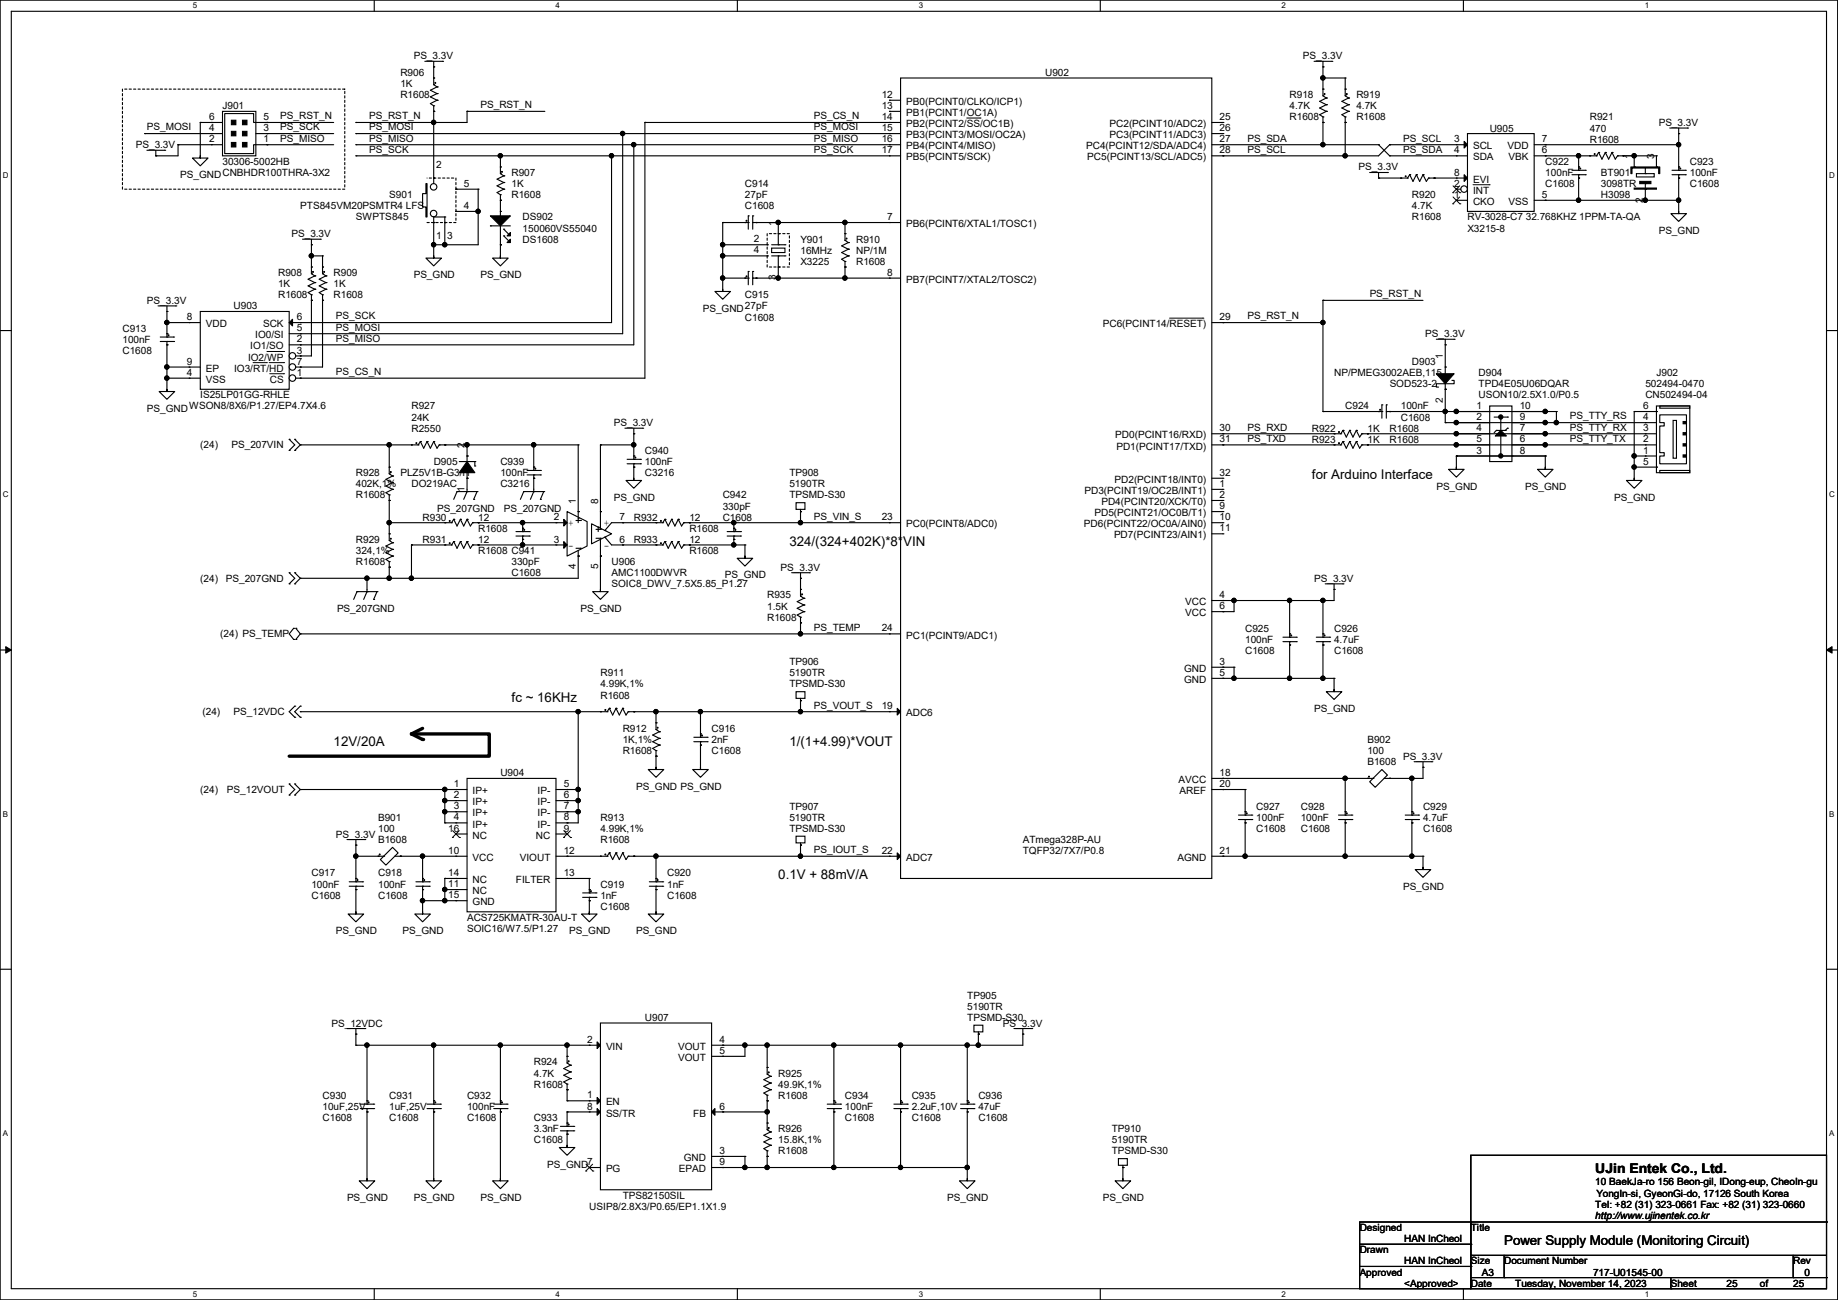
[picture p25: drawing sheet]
<svg xmlns="http://www.w3.org/2000/svg" width="420mm" height="297mm" viewBox="0 0 420 297" stroke-linecap="round" stroke-linejoin="round" font-family="sans-serif">
<defs><g id="words">
<g font-size="3">
<text x="299.8" y="109.5">for Arduino Interface</text>
<text x="180.4" y="124.7">324/(324+402K)*8*VIN</text>
<text x="116.9" y="160.3">fc ~ 16KHz</text>
<text x="76.2" y="170.4">12V/20A</text>
<text x="180.4" y="170.4">1/(1+4.99)*VOUT</text>
<text x="177.8" y="200.9">0.1V + 88mV/A</text>
<text x="364.5" y="268.1">UJin Entek Co., Ltd.</text>
<text x="343.7" y="284.5">Power Supply Module (Monitoring Circuit)</text>
</g>
<g font-size="2.3">
<text x="91.5" y="17.4">R906</text>
<text x="94.5" y="13.5">PS_3.3V</text>
<text x="238.8" y="17.4">U902</text>
<text x="297.7" y="13.5">PS_3.3V</text>
<text x="91.5" y="19.9">1K</text>
<text x="91.5" y="22.4">R1608</text>
<text x="201.5" y="22.4">12</text>
<text x="207.1" y="24">PB0(PCINT0/CLKO/ICP1)</text>
<text x="294.7" y="22.4">R918</text>
<text x="309.9" y="22.4">R919</text>
<text x="33.6" y="29.8">PS_MOSI</text>
<text x="47.8" y="27.4">6</text>
<text x="47.8" y="30">4</text>
<text x="50.8" y="25">J901</text>
<text x="60.2" y="30">3</text>
<text x="60.2" y="27.4">5</text>
<text x="64.1" y="29.8">PS_SCK</text>
<text x="64.1" y="27.3">PS_RST_N</text>
<text x="84.4" y="29.8">PS_MOSI</text>
<text x="84.4" y="27.3">PS_RST_N</text>
<text x="109.8" y="24.7">PS_RST_N</text>
<text x="186" y="29.8">PS_MOSI</text>
<text x="186" y="27.3">PS_CS_N</text>
<text x="201.5" y="24.9">13</text>
<text x="201.5" y="27.4">14</text>
<text x="201.5" y="30">15</text>
<text x="207.1" y="26.5">PB1(PCINT1/OC1A)</text>
<text x="207.1" y="29">PB2(PCINT2/SS/OC1B)</text>
<text x="253.5" y="29">PC2(PCINT10/ADC2)</text>
<text x="278.7" y="27.4">25</text>
<text x="278.7" y="30">26</text>
<text x="294.7" y="25">4.7K</text>
<text x="294.7" y="27.5">R1608</text>
<text x="309.9" y="25">4.7K</text>
<text x="309.9" y="27.5">R1608</text>
<text x="363.3" y="27.5">R921</text>
<text x="379" y="28.8">PS_3.3V</text>
<text x="31" y="33.9">PS_3.3V</text>
<text x="47.8" y="32.5">2</text>
<text x="60.2" y="32.5">1</text>
<text x="64.1" y="32.3">PS_MISO</text>
<text x="84.4" y="32.3">PS_MISO</text>
<text x="84.4" y="34.9">PS_SCK</text>
<text x="186" y="32.3">PS_MISO</text>
<text x="186" y="34.9">PS_SCK</text>
<text x="201.5" y="32.5">16</text>
<text x="201.5" y="35.1">17</text>
<text x="207.1" y="31.6">PB3(PCINT3/MOSI/OC2A)</text>
<text x="207.1" y="34.1">PB4(PCINT4/MISO)</text>
<text x="248.2" y="34.1">PC4(PCINT12/SDA/ADC4)</text>
<text x="253.5" y="31.6">PC3(PCINT11/ADC3)</text>
<text x="278.7" y="32.5">27</text>
<text x="278.7" y="35.1">28</text>
<text x="285" y="32.3">PS_SDA</text>
<text x="285" y="34.9">PS_SCL</text>
<text x="320.6" y="32.3">PS_SCL</text>
<text x="320.6" y="34.9">PS_SDA</text>
<text x="332.3" y="32.5">3</text>
<text x="332.3" y="35.1">4</text>
<text x="336.6" y="34.1">SCL</text>
<text x="340.4" y="30.1">U905</text>
<text x="344.5" y="34.1">VDD</text>
<text x="352.3" y="35.1">6</text>
<text x="352.3" y="32.5">7</text>
<text x="363.3" y="30.1">470</text>
<text x="363.3" y="32.6">R1608</text>
<text x="41.2" y="40.7">PS_GNDCNBHDR100THRA-3X2</text>
<text x="50.8" y="37.7">30306-5002HB</text>
<text x="99.7" y="38.4">2</text>
<text x="116.9" y="40.2">R907</text>
<text x="207.1" y="36.7">PB5(PCINT5/SCK)</text>
<text x="248.5" y="36.7">PC5(PCINT13/SCL/ADC5)</text>
<text x="310.4" y="38.9">PS_3.3V</text>
<text x="332.3" y="40.1">8</text>
<text x="336.6" y="36.7">SDA</text>
<text x="336.6" y="41.7">EVI</text>
<text x="344.7" y="36.7">VBK</text>
<text x="353.1" y="37.7">C922</text>
<text x="353.1" y="40.2">100nF</text>
<text x="365.8" y="40.2">BT901</text>
<text x="372.9" y="36.4" transform="rotate(-90 372.9 36.4)">1</text>
<text x="377.9" y="36.4" transform="rotate(-90 377.9 36.4)">3</text>
<text x="386.1" y="37.7">C923</text>
<text x="386.1" y="40.2">100nF</text>
<text x="68.6" y="47.8">PTS845VM20PSMTR4 LFS</text>
<text x="88.9" y="45.3">S901</text>
<text x="106" y="47.8">4</text>
<text x="106" y="42.7">5</text>
<text x="116.9" y="42.8">1K</text>
<text x="116.9" y="45.3">R1608</text>
<text x="170.2" y="42.8">C914</text>
<text x="170.2" y="45.3">27pF</text>
<text x="170.2" y="47.8">C1608</text>
<text x="322.6" y="45.3">R920</text>
<text x="322.6" y="47.8">4.7K</text>
<text x="332.3" y="45.2">1</text>
<text x="332.3" y="42.7">2</text>
<text x="336.6" y="46.8">CKO</text>
<text x="336.6" y="44.3">INT</text>
<text x="344.7" y="46.8">VSS</text>
<text x="352.3" y="45.2">5</text>
<text x="353.1" y="42.8">C1608</text>
<text x="365.8" y="42.8">3098TR</text>
<text x="365.8" y="45.3">H3098</text>
<text x="375.4" y="46.3" transform="rotate(-90 375.4 46.3)">2</text>
<text x="386.1" y="42.8">C1608</text>
<text x="81.3" y="50.4">SWPTS845</text>
<text x="119.4" y="50.4">DS902</text>
<text x="119.4" y="52.9">150060VS55040</text>
<text x="177.3" y="51.6" transform="rotate(-90 177.3 51.6)">1</text>
<text x="202.7" y="50.3">7</text>
<text x="207.1" y="51.9">PB6(PCINT6/XTAL1/TOSC1)</text>
<text x="322.6" y="50.4">R1608</text>
<text x="335.3" y="50.4">RV-3028-C7 32.768KHZ 1PPM-TA-QA</text>
<text x="335.3" y="52.9">X3215-8</text>
<text x="379" y="53.4">PS_GND</text>
<text x="66.6" y="54.2">PS_3.3V</text>
<text x="99.7" y="54.7">1</text>
<text x="102.2" y="54.7">3</text>
<text x="119.4" y="55.5">DS1608</text>
<text x="172.3" y="55.4">2</text>
<text x="172.3" y="57.9">4</text>
<text x="182.9" y="55.5">Y901</text>
<text x="182.9" y="58">16MHz</text>
<text x="195.6" y="55.5">R910</text>
<text x="195.6" y="58">NP/1M</text>
<text x="63.5" y="63.1">R908</text>
<text x="63.5" y="65.6">1K</text>
<text x="76.2" y="63.1">R909</text>
<text x="76.2" y="65.6">1K</text>
<text x="94.5" y="63.6">PS_GND</text>
<text x="109.8" y="63.6">PS_GND</text>
<text x="177.3" y="64.1" transform="rotate(-90 177.3 64.1)">3</text>
<text x="182.9" y="60.5">X3225</text>
<text x="195.6" y="60.5">R1608</text>
<text x="202.7" y="63">8</text>
<text x="207.1" y="64.6">PB7(PCINT7/XTAL2/TOSC2)</text>
<text x="33.6" y="69.4">PS_3.3V</text>
<text x="53.4" y="70.7">U903</text>
<text x="63.5" y="68.2">R1608</text>
<text x="76.2" y="68.2">R1608</text>
<text x="160.6" y="71.2">PS_GND27pF</text>
<text x="170.2" y="68.2">C915</text>
<text x="313" y="67.9">PS_RST_N</text>
<text x="28" y="75.8">C913</text>
<text x="42.7" y="73.2">8</text>
<text x="47" y="74.8">VDD</text>
<text x="58.3" y="77.3">IO0/SI</text>
<text x="60.1" y="74.8">SCK</text>
<text x="67.9" y="73.2">6</text>
<text x="67.9" y="75.7">5</text>
<text x="76.8" y="73">PS_SCK</text>
<text x="76.8" y="75.5">PS_MOSI</text>
<text x="170.2" y="73.2">C1608</text>
<text x="252" y="74.8">PC6(PCINT14/RESET)</text>
<text x="278.7" y="73.2">29</text>
<text x="285" y="73">PS_RST_N</text>
<text x="325.7" y="77">PS_3.3V</text>
<text x="28" y="78.3">100nF</text>
<text x="28" y="80.9">C1608</text>
<text x="42.7" y="83.3">9</text>
<text x="56.7" y="82.4">IO2/WP</text>
<text x="57.2" y="79.8">IO1/SO</text>
<text x="67.9" y="80.8">3</text>
<text x="67.9" y="78.2">2</text>
<text x="67.9" y="83.3">7</text>
<text x="76.8" y="78.1">PS_MISO</text>
<text x="322.6" y="83.4">D903</text>
<text x="329.7" y="82.1" transform="rotate(-90 329.7 82.1)">1</text>
<text x="42.7" y="85.9">4</text>
<text x="47" y="87.5">VSS</text>
<text x="47" y="84.9">EP</text>
<text x="53.5" y="84.9">IO3/RT/HD</text>
<text x="61.6" y="87.5">CS</text>
<text x="67.9" y="85.9">1</text>
<text x="76.8" y="85.7">PS_CS_N</text>
<text x="304.8" y="85.9">NP/PMEG3002AEB,115</text>
<text x="317.5" y="88.5">SOD523-2</text>
<text x="337.9" y="85.9">D904</text>
<text x="337.9" y="88.5">TPD4E05U06DQAR</text>
<text x="376" y="88.5">502494-0470</text>
<text x="378.5" y="85.9">J902</text>
<text x="33.6" y="94.1">PS_GNDWSON8/8X6/P1.27/EP4.7X4.6</text>
<text x="45.8" y="91">IS25LP01GG-RHLE</text>
<text x="94" y="93.6">R927</text>
<text x="307.4" y="93.6">C924</text>
<text x="320.1" y="93.6">100nF</text>
<text x="329.7" y="92" transform="rotate(-90 329.7 92)">2</text>
<text x="337.4" y="93.5">1</text>
<text x="337.9" y="91">USON10/2.5X1.0/P0.5</text>
<text x="347.3" y="93.5">10</text>
<text x="358.7" y="95.8">PS_TTY_RS</text>
<text x="375.5" y="93.5">6</text>
<text x="376" y="91">CN502494-04</text>
<text x="94" y="96.1">24K</text>
<text x="94" y="98.6">R2550</text>
<text x="140.3" y="97.4">PS_3.3V</text>
<text x="254.8" y="100.2">PD0(PCINT16/RXD)</text>
<text x="278.7" y="98.6">30</text>
<text x="278.7" y="101.1">31</text>
<text x="285" y="98.4">PS_RXD</text>
<text x="285" y="100.9">PS_TXD</text>
<text x="299.8" y="98.6">R922</text>
<text x="299.8" y="101.2">R923</text>
<text x="312.5" y="98.6">1K</text>
<text x="312.5" y="101.2">1K</text>
<text x="317.5" y="98.6">R1608</text>
<text x="317.5" y="101.2">R1608</text>
<text x="320.1" y="96.1">C1608</text>
<text x="337.4" y="96">2</text>
<text x="337.4" y="98.6">4</text>
<text x="337.4" y="101.1">5</text>
<text x="347.3" y="101.1">6</text>
<text x="347.3" y="98.6">7</text>
<text x="347.3" y="96">9</text>
<text x="358.7" y="98.4">PS_TTY_RX</text>
<text x="358.7" y="100.9">PS_TTY_TX</text>
<text x="375.5" y="101.1">2</text>
<text x="375.5" y="98.6">3</text>
<text x="375.5" y="96">4</text>
<text x="45.8" y="102.4">(24)</text>
<text x="52.9" y="102.4">PS_207VIN</text>
<text x="99.1" y="106.3">D905</text>
<text x="106.2" y="102.4" transform="rotate(-90 106.2 102.4)">2</text>
<text x="114.3" y="106.3">C939</text>
<text x="147.4" y="103.7">C940</text>
<text x="147.4" y="106.3">100nF</text>
<text x="255.1" y="102.7">PD1(PCINT17/TXD)</text>
<text x="337.4" y="103.6">3</text>
<text x="347.3" y="103.6">8</text>
<text x="375.5" y="103.6">1</text>
<text x="375.5" y="106.2">5</text>
<text x="81.3" y="108.8">R928</text>
<text x="81.3" y="111.3">402K,1%</text>
<text x="81.3" y="113.9">R1608</text>
<text x="91.5" y="108.8">PLZ5V1B-G3/H</text>
<text x="94" y="111.3">DO219AC</text>
<text x="106.2" y="112.3" transform="rotate(-90 106.2 112.3)">1</text>
<text x="114.3" y="108.8">100nF</text>
<text x="114.3" y="111.3">C3216</text>
<text x="147.4" y="108.8">C3216</text>
<text x="165.1" y="113.9">C942</text>
<text x="180.4" y="108.8">TP908</text>
<text x="180.4" y="111.3">5190TR</text>
<text x="180.4" y="113.9">TPSMD-S30</text>
<text x="247.8" y="112.9">PD3(PCINT19/OC2B/INT1)</text>
<text x="254.7" y="110.3">PD2(PCINT18/INT0)</text>
<text x="278.7" y="111.3">1</text>
<text x="278.7" y="113.8">2</text>
<text x="278.7" y="108.7">32</text>
<text x="328.2" y="111.8">PS_GND</text>
<text x="348.5" y="111.8">PS_GND</text>
<text x="96.6" y="119">R930</text>
<text x="99.9" y="116.9">PS_207GND</text>
<text x="109.3" y="119">12</text>
<text x="115.1" y="116.9">PS_207GND</text>
<text x="126.5" y="118.9">2</text>
<text x="131.6" y="115.1" transform="rotate(-90 131.6 115.1)">1</text>
<text x="136.7" y="115.1" transform="rotate(-90 136.7 115.1)">8</text>
<text x="140.3" y="114.4">PS_GND</text>
<text x="141.5" y="118.9">7</text>
<text x="144.8" y="119">R932</text>
<text x="157.5" y="119">12</text>
<text x="165.1" y="116.4">330pF</text>
<text x="165.1" y="119">C1608</text>
<text x="186" y="118.7">PS_VIN_S</text>
<text x="201.5" y="118.9">23</text>
<text x="250.1" y="117.9">PD5(PCINT21/OC0B/T1)</text>
<text x="251.7" y="115.4">PD4(PCINT20/XCK/T0)</text>
<text x="278.7" y="116.3">9</text>
<text x="278.7" y="118.9">10</text>
<text x="368.9" y="114.4">PS_GND</text>
<text x="81.3" y="124">R929</text>
<text x="96.6" y="124">R931</text>
<text x="109.3" y="121.5">R1608</text>
<text x="109.3" y="124">12</text>
<text x="126.5" y="124">3</text>
<text x="129.8" y="120.3">+</text>
<text x="129.8" y="125.3">-</text>
<text x="138" y="120.3">+</text>
<text x="138" y="125.3">-</text>
<text x="141.5" y="124">6</text>
<text x="144.8" y="124">R933</text>
<text x="157.5" y="121.5">R1608</text>
<text x="157.5" y="124">12</text>
<text x="207.1" y="120.5">PC0(PCINT8/ADC0)</text>
<text x="247.7" y="120.5">PD6(PCINT22/OC0A/AIN0)</text>
<text x="254.6" y="123">PD7(PCINT23/AIN1)</text>
<text x="278.7" y="121.4">11</text>
<text x="81.3" y="126.6">324,1%</text>
<text x="81.3" y="129.1">R1608</text>
<text x="109.3" y="126.6">R1608 C941</text>
<text x="116.9" y="129.1">330pF</text>
<text x="116.9" y="131.7">C1608</text>
<text x="131.6" y="130.1" transform="rotate(-90 131.6 130.1)">4</text>
<text x="136.7" y="130.1" transform="rotate(-90 136.7 130.1)">5</text>
<text x="139.7" y="129.1">U906</text>
<text x="139.7" y="131.7">AMC1100DWVR</text>
<text x="157.5" y="126.6">R1608</text>
<text x="178.4" y="130.4">PS_3.3V</text>
<text x="45.8" y="132.9">(24)</text>
<text x="51.6" y="132.9">PS_207GND</text>
<text x="139.7" y="134.2">SOIC8_DWV_7.5X5.85_P1.27</text>
<text x="165.7" y="132.2">PS_GND</text>
<text x="175.3" y="136.7">R935</text>
<text x="278.7" y="136.7">4</text>
<text x="300.3" y="132.9">PS_3.3V</text>
<text x="77" y="139.8">PS_207GND</text>
<text x="132.6" y="139.8">PS_GND</text>
<text x="175.3" y="139.3">1.5K</text>
<text x="175.3" y="141.8">R1608</text>
<text x="270.8" y="138.3">VCC</text>
<text x="270.8" y="140.8">VCC</text>
<text x="278.7" y="139.2">6</text>
<text x="50.3" y="145.6">(24) PS_TEMP</text>
<text x="186" y="144.1">PS_TEMP</text>
<text x="201.5" y="144.3">24</text>
<text x="207.1" y="145.9">PC1(PCINT9/ADC1)</text>
<text x="284.5" y="144.4">C925</text>
<text x="284.5" y="146.9">100nF</text>
<text x="284.5" y="149.4">C1608</text>
<text x="304.8" y="144.4">C926</text>
<text x="304.8" y="146.9">4.7uF</text>
<text x="304.8" y="149.4">C1608</text>
<text x="137.2" y="154.5">R911</text>
<text x="180.4" y="152">TP906</text>
<text x="180.4" y="154.5">5190TR</text>
<text x="270.6" y="153.5">GND</text>
<text x="278.7" y="154.4">5</text>
<text x="278.7" y="151.9">3</text>
<text x="137.2" y="157.1">4.99K,1%</text>
<text x="137.2" y="159.6">R1608</text>
<text x="180.4" y="157.1">TPSMD-S30</text>
<text x="186" y="161.9">PS_VOUT_S</text>
<text x="270.6" y="156">GND</text>
<text x="46.3" y="163.4">(24)</text>
<text x="53.4" y="163.4">PS_12VDC</text>
<text x="142.3" y="167.2">R912</text>
<text x="162.6" y="167.2">C916</text>
<text x="201.5" y="162.1">19</text>
<text x="207.1" y="163.7">ADC6</text>
<text x="300.3" y="162.6">PS_GND</text>
<text x="142.3" y="169.8">1K,1%</text>
<text x="142.3" y="172.3">R1608</text>
<text x="162.6" y="169.8">2nF</text>
<text x="162.6" y="172.3">C1608</text>
<text x="312.5" y="169.8">B902</text>
<text x="312.5" y="172.3">100</text>
<text x="320.6" y="173.6">PS_3.3V</text>
<text x="103.7" y="179.8">1</text>
<text x="114.3" y="177.4">U904</text>
<text x="128.8" y="179.8">5</text>
<text x="269.3" y="178.9">AVCC</text>
<text x="278.7" y="179.8">20</text>
<text x="278.7" y="177.3">18</text>
<text x="312.5" y="174.8">B1608</text>
<text x="45.8" y="181.2">(24)</text>
<text x="51.9" y="181.2">PS_12VOUT</text>
<text x="103.7" y="182.4">2</text>
<text x="103.7" y="184.9">3</text>
<text x="108" y="181.4">IP+</text>
<text x="108" y="184">IP+</text>
<text x="122.9" y="181.4">IP-</text>
<text x="122.9" y="184">IP-</text>
<text x="128.8" y="182.4">6</text>
<text x="128.8" y="184.9">7</text>
<text x="145.3" y="180.4">PS_GND PS_GND</text>
<text x="180.4" y="185">TP907</text>
<text x="269.5" y="181.4">AREF</text>
<text x="287.1" y="185">C927</text>
<text x="297.2" y="185">C928</text>
<text x="325.2" y="185">C929</text>
<text x="76.8" y="191.3">PS_3.3V</text>
<text x="86.4" y="187.5">B901</text>
<text x="86.4" y="190.1">100</text>
<text x="102.4" y="190">16</text>
<text x="103.7" y="187.5">4</text>
<text x="108" y="186.5">IP+</text>
<text x="108" y="189.1">IP+</text>
<text x="108" y="191.6">NC</text>
<text x="122.5" y="191.6">NC</text>
<text x="122.9" y="186.5">IP-</text>
<text x="122.9" y="189.1">IP-</text>
<text x="128.8" y="187.5">8</text>
<text x="128.8" y="190">9</text>
<text x="137.2" y="187.5">R913</text>
<text x="137.2" y="190.1">4.99K,1%</text>
<text x="180.4" y="187.5">5190TR</text>
<text x="180.4" y="190.1">TPSMD-S30</text>
<text x="287.1" y="187.5">100nF</text>
<text x="287.1" y="190.1">C1608</text>
<text x="297.2" y="187.5">100nF</text>
<text x="297.2" y="190.1">C1608</text>
<text x="325.2" y="187.5">4.7uF</text>
<text x="325.2" y="190.1">C1608</text>
<text x="86.4" y="192.6">B1608</text>
<text x="102.4" y="195.1">10</text>
<text x="108" y="196.7">VCC</text>
<text x="118.8" y="196.7">VIOUT</text>
<text x="128.8" y="195.1">12</text>
<text x="137.2" y="192.6">R1608</text>
<text x="186" y="194.9">PS_IOUT_S</text>
<text x="201.5" y="195.1">22</text>
<text x="207.1" y="196.7">ADC7</text>
<text x="233.7" y="192.6">ATmega328P-AU</text>
<text x="233.7" y="195.2">TQFP32/7X7/P0.8</text>
<text x="269" y="196.7">AGND</text>
<text x="278.7" y="195.1">21</text>
<text x="71.2" y="200.2">C917</text>
<text x="71.2" y="202.8">100nF</text>
<text x="86.4" y="200.2">C918</text>
<text x="86.4" y="202.8">100nF</text>
<text x="102.4" y="202.7">11</text>
<text x="102.4" y="200.2">14</text>
<text x="108" y="201.8">NC</text>
<text x="117.9" y="201.8">FILTER</text>
<text x="128.8" y="200.2">13</text>
<text x="137.2" y="202.8">C919</text>
<text x="152.4" y="200.2">C920</text>
<text x="152.4" y="202.8">1nF</text>
<text x="320.6" y="203.3">PS_GND</text>
<text x="71.2" y="205.3">C1608</text>
<text x="86.4" y="205.3">C1608</text>
<text x="102.4" y="205.2">15</text>
<text x="108" y="206.8">GND</text>
<text x="108" y="204.3">NC</text>
<text x="137.2" y="205.3">1nF</text>
<text x="137.2" y="207.9">C1608</text>
<text x="152.4" y="205.3">C1608</text>
<text x="76.8" y="213.4">PS_GND</text>
<text x="92" y="213.4">PS_GND</text>
<text x="106.7" y="210.4">ACS725KMATR-30AU-T</text>
<text x="106.7" y="212.9">SOIC16/W7.5/P1.27</text>
<text x="130.1" y="213.4">PS_GND</text>
<text x="145.3" y="213.4">PS_GND</text>
<text x="147.4" y="233.3">U907</text>
<text x="221" y="228.2">TP905</text>
<text x="221" y="230.7">5190TR</text>
<text x="221" y="233.3">TPSMD-S30</text>
<text x="75.7" y="234.5">PS_12VDC</text>
<text x="134.2" y="238.3">2</text>
<text x="138.5" y="239.9">VIN</text>
<text x="155" y="239.9">VOUT</text>
<text x="164.4" y="238.3">4</text>
<text x="229.2" y="234.5">PS_3.3V</text>
<text x="122" y="243.4">R924</text>
<text x="122" y="246">4.7K</text>
<text x="155" y="242.4">VOUT</text>
<text x="164.4" y="240.8">5</text>
<text x="177.8" y="246">R925</text>
<text x="73.7" y="251">C930</text>
<text x="88.9" y="251">C931</text>
<text x="106.7" y="251">C932</text>
<text x="122" y="248.5">R1608</text>
<text x="134.2" y="251">1</text>
<text x="177.8" y="248.5">49.9K,1%</text>
<text x="177.8" y="251">R1608</text>
<text x="193.1" y="251">C934</text>
<text x="208.3" y="251">C935</text>
<text x="223.6" y="251">C936</text>
<text x="73.7" y="253.6">10uF,25V</text>
<text x="73.7" y="256.1">C1608</text>
<text x="88.9" y="253.6">1uF,25V</text>
<text x="88.9" y="256.1">C1608</text>
<text x="106.7" y="253.6">100nF</text>
<text x="106.7" y="256.1">C1608</text>
<text x="122" y="256.1">C933</text>
<text x="134.2" y="253.5">8</text>
<text x="138.5" y="252.6">EN</text>
<text x="138.5" y="255.1">SS/TR</text>
<text x="158.4" y="255.1">FB</text>
<text x="164.4" y="253.5">6</text>
<text x="193.1" y="253.6">100nF</text>
<text x="193.1" y="256.1">C1608</text>
<text x="208.3" y="253.6">2.2uF,10V</text>
<text x="208.3" y="256.1">C1608</text>
<text x="223.6" y="253.6">47uF</text>
<text x="223.6" y="256.1">C1608</text>
<text x="122" y="258.7">3.3nF</text>
<text x="122" y="261.2">C1608</text>
<text x="164.4" y="263.7">3</text>
<text x="177.8" y="258.7">R926</text>
<text x="177.8" y="261.2">15.8K,1%</text>
<text x="177.8" y="263.7">R1608</text>
<text x="254" y="258.7">TP910</text>
<text x="254" y="261.2">5190TR</text>
<text x="254" y="263.7">TPSMD-S30</text>
<text x="125" y="266.8">PS_GND</text>
<text x="134.2" y="266.2">7</text>
<text x="138.5" y="267.8">PG</text>
<text x="155.1" y="267.8">EPAD</text>
<text x="156.3" y="265.3">GND</text>
<text x="164.4" y="266.2">9</text>
<text x="79.3" y="274.4">PS_GND</text>
<text x="94.5" y="274.4">PS_GND</text>
<text x="109.8" y="274.4">PS_GND</text>
<text x="142.3" y="273.9">TPS82150SIL</text>
<text x="216.5" y="274.4">PS_GND</text>
<text x="252" y="274.4">PS_GND</text>
<text x="364.5" y="270.8">10 BaekJa-ro 156 Beon-gil, IDong-eup, CheoIn-gu</text>
<text x="364.5" y="275.9">Tel: +82 (31) 323-0661 Fax: +82 (31) 323-0660</text>
<text x="364.8" y="273.4">YongIn-si, GyeonGi-do, 17126 South Korea</text>
<text x="134.7" y="276.4">USIP8/2.8X3/P0.65/EP1.1X1.9</text>
<text x="310.7" y="281.3">Designed</text>
<text x="336.1" y="281.3">Title</text>
<text x="364.5" y="278.5">http://www.ujinentek.co.kr</text>
<text x="310.7" y="286.3">Drawn</text>
<text x="320.8" y="283.8">HAN InCheol</text>
<text x="310.7" y="291.4">Approved</text>
<text x="320.8" y="294">&lt;Approved&gt;</text>
<text x="320.8" y="288.9">HAN InCheol</text>
<text x="336.1" y="288.9">Size</text>
<text x="336.1" y="294">Date</text>
<text x="338.6" y="291.4">A3</text>
<text x="343.7" y="288.9">Document Number</text>
<text x="346.2" y="294">Tuesday, November 14, 2023</text>
<text x="364" y="291.4">717-U01545-00</text>
<text x="381.8" y="294">Sheet</text>
<text x="394.5" y="294">25</text>
<text x="402.1" y="294">of</text>
<text x="409.7" y="288.9">Rev</text>
<text x="409.7" y="294">25</text>
<text x="412.3" y="291.4">0</text>
</g>
<g font-size="1.8">
<text x="44" y="1.9">5</text>
<text x="127" y="1.9">4</text>
<text x="209.9" y="1.9">3</text>
<text x="292.9" y="1.9">2</text>
<text x="375.8" y="1.9">1</text>
<text x=".7" y="40.6">D</text>
<text x="418" y="40.6">D</text>
<text x=".7" y="113.6">C</text>
<text x="418" y="113.6">C</text>
<text x=".7" y="186.6">B</text>
<text x="418" y="186.6">B</text>
<text x=".7" y="259.5">A</text>
<text x="418" y="259.5">A</text>
<text x="44" y="296.3">5</text>
<text x="127" y="296.3">4</text>
<text x="209.9" y="296.3">3</text>
<text x="292.9" y="296.3">2</text>
<text x="375.8" y="296.3">1</text>
</g>
</g></defs>
<path d="M0 0h419.9v297h-419.9zM2.6 2.6h414.8v291.8h-414.8z" fill="none" stroke="#000" stroke-width=".25"/>
<g fill="#fff">
<path d="M44 .3h1v2h-1z"/>
<path d="M44 294.7h1v2h-1z"/>
</g>
<path d="M85.5 0v2.6M85.5 294.4v2.6" fill="none" stroke="#000" stroke-width=".25"/>
<g fill="#fff">
<path d="M127 .3h.9v2h-.9z"/>
<path d="M127 294.7h.9v2h-.9z"/>
</g>
<path d="M168.5 0v2.6M168.5 294.4v2.6" fill="none" stroke="#000" stroke-width=".25"/>
<g fill="#fff">
<path d="M209.9 .3h1v2h-1z"/>
<path d="M209.9 294.7h1v2h-1z"/>
</g>
<path d="M251.4 0v2.6M251.4 294.4v2.6" fill="none" stroke="#000" stroke-width=".25"/>
<g fill="#fff">
<path d="M292.9 .3h.9v2h-.9z"/>
<path d="M292.9 294.7h.9v2h-.9z"/>
</g>
<path d="M334.4 0v2.6M334.4 294.4v2.6" fill="none" stroke="#000" stroke-width=".25"/>
<g fill="#fff">
<path d="M375.8 .3h1v2h-1z"/>
<path d="M375.8 294.7h1v2h-1z"/>
<path d="M.7 39h1.2v2h-1.2z"/>
<path d="M418 39h1.3v2h-1.3z"/>
<path d="M.7 112h1.2v2h-1.2z"/>
<path d="M418 112h1.3v2h-1.3z"/>
</g>
<path d="M0 75.5h2.6M417.4 75.5h2.5" fill="none" stroke="#000" stroke-width=".25"/>
<g fill="#fff">
<path d="M.7 185h1.2v1.9h-1.2z"/>
<path d="M418 185h1.2v1.9h-1.2z"/>
</g>
<path d="M0 148.5h2.6M417.4 148.5h2.5" fill="none" stroke="#000" stroke-width=".25"/>
<path d="M1.3 147.7l1.3 .8-1.3 .7zM417.4 148.5l1.2-.8v1.5z" fill="#000" stroke="#000" stroke-width=".23"/>
<g fill="#fff">
<path d="M.7 257.9h1.2v2h-1.2z"/>
<path d="M418 257.9h1.2v2h-1.2z"/>
</g>
<g fill="none" stroke="#000" stroke-width=".25">
<path d="M97.1 14h4M99.1 15.3h.1M99.1 14v1.3M101.1 14h.1M300.3 14h4M302.3 15.3h.1M302.3 14v1.3M304.3 14h.1M33.6 34.3h4M35.6 35.6h.1M35.6 34.3v1.3M37.6 34.3h.1"/>
<path d="M44 36.1h1.8v-.5v.5h1.7l-1.7 1.8zM313 39.4h4M315 39.4v1.3M317 39.4h.1M335.3 30.5h15.3v17.8h-15.3zM381.6 29.3h4M383.6 30.5h.1M383.6 29.3v1.2M385.6 29.3h.1M69.1 54.7h4.1M71.2 55.9h.1M71.2 54.7v1.2"/>
<path d="M73.2 54.7h.1M97.3 59h1.8v-.5v.5h1.8l-1.8 1.7zM112.6 59h1.7v-.5v.5h1.8l-1.8 1.7zM315 40.7h.1M332.8 45.8h.1M332.8 45.8h2.5M381.8 48.8h1.8v-.5v.5h1.8l-1.8 1.8zM36.1 69.9h4.1M38.1 71.2h.1M38.1 69.9v1.3M40.2 69.9h.1M163.4 66.6h1.7v-.5v.5h1.8l-1.8 1.8z"/>
<path d="M328.2 77.5h4.1M330.2 78.8h.1M330.2 77.5v1.3M332.3 77.5h.1M36.4 89.5h1.7v-.6v.6h1.8l-1.8 1.7zM142.8 97.8h4.1M144.8 99.1h.1M144.8 97.8v1.3M146.9 97.8h.1M66.1 102.9h.1M66.1 100.4h.1M66.1 100.4l1.3 1.2-1.3 1.3"/>
<path d="M67.4 100.4h.1M67.4 102.9h.1M67.4 100.4l1.2 1.2-1.2 1.3M104.4 112.3h.1M104.4 112.3l-.7 1.8M104.4 112.3h4.6M106.7 112.3h.1M106.7 112.3l-.7 1.8M106.7 111.8v.5M108.2 114.1h.1M109 112.3h.1M109 112.3l-.8 1.8"/>
<path d="M119.7 112.3h.1M119.7 112.3h4.5M119.7 112.3l-.8 1.8M122 112.3h.1M122 112.3l-.8 1.8M122 111.8v.5M123.5 114.1h.1M124.2 112.3h.1M124.2 112.3l-.7 1.8M143 109.8h1.8v-.5v.5h1.8l-1.8 1.7zM331 107.2h1.8v-.5v.5h1.8l-1.8 1.8zM351.3 107.2h1.8v-.5v.5h1.8l-1.8 1.8z"/>
<path d="M371.6 109.8h1.8v-.5v.5h1.8l-1.8 1.7zM66.1 133.4h.1M66.1 130.9h.1M66.1 130.9l1.3 1.2-1.3 1.3M67.4 130.9h.1M67.4 133.4h.1M67.4 130.9l1.2 1.2-1.2 1.3M81.6 135.2h.1M81.6 135.2l-.8 1.7M81.6 135.2h4.5M83.9 135.2h.1M83.9 135.2l-.8 1.7"/>
<path d="M83.9 134.7v.5M85.4 136.9h.1M86.1 135.2h.1M86.1 135.2l-.7 1.7M135.4 135.2h1.8v-.5v.5h1.8l-1.8 1.7zM168.4 127.6h1.8v-.6v.6h1.8l-1.8 1.7zM180.9 130.9h4.1M182.9 132.1h.1M182.9 130.9v1.2M185 130.9h.1M302.8 133.4h4.1M304.8 134.7h.1"/>
<path d="M304.8 133.4v1.3M306.9 133.4h.1M67.1 146.1h.1M67.1 143.6h.1M67.1 143.6l-1 1.2 1 1.3M67.6 143.6h.1M67.6 146.1h.1M67.6 143.6l1 1.2-1 1.3M303.1 158h1.7v-.5v.5h1.8l-1.8 1.8zM66.1 179.1h.1M66.1 179.1l1.3 1.3-1.3 1.3M67.4 161.3h.1"/>
<path d="M67.4 163.9h.1M67.4 179.1h.1M67.4 161.3l-1.3 1.3 1.3 1.3M67.4 179.1l1.2 1.3-1.2 1.3M68.6 161.3h.1M68.6 163.9h.1M68.6 161.3l-1.2 1.3 1.2 1.3M148.1 175.8h1.8v-.5v.5h1.8l-1.8 1.8zM158.3 175.8h1.8v-.5v.5h1.7l-1.7 1.8zM323.1 174h4.1M325.2 175.3h.1M325.2 174v1.3"/>
<path d="M327.2 174h.1M66.1 181.7h.1M67.4 181.7h.1M79.3 191.8h4.1M81.3 193.1h.1M81.3 191.8v1.3M83.4 191.8h.1M321.1 187.2h3M321.1 186.2h3M322.6 186.2h.1M322.6 187.2h.1M322.6 185.5h.1"/>
<path d="M322.6 188h.1M322.6 185.5v.7M322.6 187.2v.8M323.4 198.7h1.8v-.5v.5h1.7l-1.7 1.7zM324.1 187.2h.1M324.1 186.2h.1M79.5 208.8h1.8v-.5v.5h1.8l-1.8 1.8zM94.8 208.8h1.8v-.5v.5h1.7l-1.7 1.8zM132.9 208.8h1.8v-.5v.5h1.7l-1.7 1.8zM148.1 208.8h1.8v-.5v.5h1.8l-1.8 1.8zM0 221.4h2.6M79.3 235h4.1"/>
<path d="M81.3 236.3h.1M81.3 235v1.3M83.4 235h.1M231.7 235h4.1M233.7 236.3h.1M233.7 235v1.3M235.8 235h.1M417.4 221.4h2.5M97.6 253.3h3M97.6 252.3h3M99.1 252.3h.1M99.1 253.3h.1"/>
<path d="M99.1 251.5h.1M99.1 254h.1M99.1 251.5v.8M99.1 253.3v.7M100.6 253.3h.1M100.6 252.3h.1M82.1 269.8h1.8v-.5v.5h1.7l-1.7 1.8zM97.3 269.8h1.8v-.5v.5h1.8l-1.8 1.8zM112.6 269.8h1.7v-.5v.5h1.8l-1.8 1.8zM127.8 262.2h1.8v-.5v.5h1.8l-1.8 1.7zM219.2 269.8h1.8v-.5v.5h1.8l-1.8 1.8zM254.8 269.8h1.8v-.5v.5h1.8l-1.8 1.8z"/>
<path d="M310.7 279.2h25.4v15.2h-25.4zM336.1 263.9h81.3v30.5h-81.3zM336.1 279.2h81.3M417.4 279.2h.1M310.7 284.3h25.4M310.7 289.3h25.4M336.1 286.8h.1M336.1 284.3h.1M336.1 289.3h.1M336.1 291.9h81.3M336.1 286.8h81.3M343.7 291.9h.1"/>
<path d="M343.7 286.8v5.1M381.8 294.4h.1M381.8 291.9v2.5M409.7 291.9h.1M409.7 286.8v5.1M417.4 291.9h.1"/>
</g>
<path d="M28 20.4h50.8v22.8h-50.8z" fill="none" stroke="#000" stroke-width=".25" stroke-dasharray=".5 .5"/>
<path d="M94 167.7h17.8v5.1h-45.7M94 167.7l2.6 1.3M96.6 166.4l-2.6 1.3" fill="none" stroke="#000" stroke-width=".76"/>
<g fill="#000">
<circle cx="94" cy="167.7" r=".38"/>
<circle cx="96.6" cy="169" r=".38"/>
</g>
<g fill="#000" stroke="#000" stroke-width=".25">
<circle cx="323" cy="185.8" r=".11"/>
<circle cx="99.5" cy="251.9" r=".11"/>
</g>
<path d="M332 46.6h.1M332 45l1.6 1.6M333.5 45l-1.5 1.6M333.6 46.6h.1" fill="none" stroke="#000" stroke-width=".23"/>
<circle cx="334.5" cy="43.2" r=".74" fill="#fff" stroke="#000" stroke-width=".25"/>
<g fill="none" stroke="#000" stroke-width=".25">
<path d="M332.8 33.1h.1M332.8 35.6h.1M332.8 33.1h2.5M332.8 35.6h2.5M350.6 33.1h2.5M350.6 35.6h2.5M353.1 35.6h.1M353.1 33.1h.1M332.8 43.2h.1M332.8 40.7h.1M332.8 43.2h1M332.8 40.7h2.5"/>
<path d="M350.6 45.8h2.5M353.1 45.8h.1M45.8 71.2h20.3v17.7h-20.3zM94 101.6h.1M94 101.6h1.5M95.5 101.6h.1M96.1 100.9h.1M96.1 100.9l.7 1.5 .8-1.5M96.1 100.9l-.6 .7M97.6 100.9h.1M97.6 100.9l.7 1.5 .8-1.5M99.1 100.9h.1"/>
<path d="M99.1 100.9l.8 1.5 .5-.8M100.4 101.6h.1M100.4 101.6h1.2M101.6 101.6h.1M88.9 123.5h.1M88.9 129.6h.1M88.9 128.3h.1M88.9 122h.1M88.9 122v1.5M88.9 128.3v1.3M88.9 123.5l.8 .5M89.7 127h.1"/>
<path d="M89.7 124h.1M89.7 125.5h.1M89.7 125.5l-1.5 .8 1.5 .7M89.7 124l-1.5 .8 1.5 .7M89.7 127l-1.5 .8 .7 .5"/>
</g>
<path d="M332 44h.1M332 42.5l1.6 1.5M333.5 42.5l-1.5 1.5M333.6 44h.1M336.6 42.2h3.7M340.3 42.2h.1" fill="none" stroke="#000" stroke-width=".23"/>
<g fill="#000" stroke="#000" stroke-width=".25">
<path d="M334.6 32.3l.7 .8-.7 .7zM334.6 39.9l.7 .8-.7 .7z"/>
<circle cx="95.1" cy="101.2" r=".11"/>
<circle cx="89.3" cy="123.1" r=".11"/>
</g>
<circle cx="66.8" cy="81.3" r=".74" fill="#fff" stroke="#000" stroke-width=".25"/>
<path d="M43.2 73.7h.1M43.2 73.7h2.6M66.1 78.8h2.5M68.6 78.8h.1M43.2 86.4h.1M43.2 86.4h2.6M67.6 81.3h1M68.6 81.3h.1" fill="none" stroke="#000" stroke-width=".25"/>
<path d="M61 80.3h3.8M64.8 80.3h.1" fill="none" stroke="#000" stroke-width=".23"/>
<circle cx="66.8" cy="86.4" r=".74" fill="#fff" stroke="#000" stroke-width=".25"/>
<path d="M66.1 73.7h2.5M66.1 76.2h2.5M68.6 73.7h.1M68.6 76.2h.1M67.6 86.4h1M68.6 86.4h.1" fill="none" stroke="#000" stroke-width=".25"/>
<path d="M61.6 85.4h3.2M64.8 85.4h.1" fill="none" stroke="#000" stroke-width=".23"/>
<path d="M66.1 73.7l.7-.8v1.6z" fill="#000" stroke="#000" stroke-width=".25"/>
<circle cx="66.8" cy="83.8" r=".74" fill="#fff" stroke="#000" stroke-width=".25"/>
<g fill="none" stroke="#000" stroke-width=".25">
<path d="M99.1 19.3h.1M99.1 17.8h.1M99.1 15.3h.1M99.1 15.3v4M99.1 19.3l.8 .6M99.9 19.9h.1M99.9 19.9l-1.6 .7 1.6 .8M205.8 17.8h71.1v182.9h-71.1zM302.3 15.3h.1M302.3 17.8h.1M302.3 15.3v6.6M302.3 17.8h5.1"/>
<path d="M307.4 17.8h.1M307.4 17.8v4.1M33.1 30.5h.1M33.1 30.5h17.7M35.6 35.6h.1M40.7 33.1h.1M40.7 33.1h10.1M40.7 33.1v2.5h-5.1M45.8 28h.1M45.8 28h5M45.8 28v7.6M48.3 33.1h.1"/>
<path d="M48.3 28h.1M48.3 30.5h.1M50.8 25.4h7.7v10.2h-7.7zM58.5 30.5h17.7M61 33.1h.1M61 30.5h.1M61 28h.1M76.2 28h-18.2v-2h-6.6v9.1h6.6v-2h18.2M81.3 33.1h.1M81.3 30.5h.1M81.3 35.6h.1M81.3 28h.1"/>
<path d="M81.3 30.5h124.5M81.3 33.1h124.5M81.3 35.6h124.5M99.1 25.4h.1M99.1 24.2h.1M99.1 28h.1M99.1 24.2v17.8M99.9 22.9h.1M99.9 21.4h.1M99.9 21.4l-1.6 .7 1.6 .8M99.9 22.9l-1.6 .8 .8 .5M106.7 25.4h.1"/>
<path d="M106.7 25.4v2.6h-25.4M106.7 25.4h17.8M114.3 39.7h.1M114.3 38.1h.1M114.3 35.6h.1M114.3 35.6v4.1M114.3 39.7l.8 .5M139.7 35.6h.1M139.7 35.6v38.1h-71.1M142.3 30.5h.1M142.3 30.5v45.7h-73.7M144.8 33.1h.1"/>
<path d="M144.8 33.1v45.7h-76.2M147.4 28h.1M147.4 28h58.4M147.4 28v58.4h-78.8M203.2 22.9h.1M203.2 25.4h.1M203.2 28h.1M203.2 30.5h.1M203.2 33.1h.1M203.2 35.6h.1M203.2 22.9h2.6M203.2 25.4h2.6"/>
<path d="M276.9 28h2.5M276.9 30.5h2.5M276.9 33.1h38.1M279.4 28h.1M279.4 30.5h.1M279.4 33.1h.1M279.4 35.6h.1M302.3 21.9h.1M302.3 28h.1M302.3 26.7h.1M302.3 20.4h.1M302.3 33.1h.1"/>
<path d="M302.3 26.7v6.4M302.3 21.9l.8 .5M303.1 25.4h.1M303.1 22.4h.1M303.1 23.9h.1M303.1 23.9l-1.6 .8 1.6 .7M303.1 22.4l-1.6 .8 1.6 .7M303.1 25.4l-1.6 .8 .8 .5M307.4 21.9h.1M307.4 28h.1M307.4 26.7h.1M307.4 20.4h.1"/>
<path d="M307.4 35.6h.1M307.4 26.7v8.9M307.4 21.9l.7 .5M308.1 25.4h.1M308.1 22.4h.1M308.1 23.9h.1M308.1 23.9l-1.5 .8 1.5 .7M308.1 22.4l-1.5 .8 1.5 .7M308.1 25.4l-1.5 .8 .8 .5M315 33.1h.1M315 33.1l2.5 2.5M317.5 33.1h.1"/>
<path d="M317.5 35.6h.1M317.5 33.1h15.3M317.5 33.1l-2.5 2.5h-38.1M317.5 35.6h15.3M322.1 39.9h.1M322.1 39.9l.8 1.5 .7-1.5M322.1 39.9l-.5 .8M323.6 39.9h.1M323.6 39.9l.8 1.5 .8-1.5M325.2 39.9h.1M325.2 39.9l.7 1.5 .5-.7M353.1 33.1h.1"/>
<path d="M353.1 35.6h.1M353.1 33.1h30.5M353.1 35.6h11.7M359.2 39.9h3M359.2 38.9h3M360.7 38.9h.1M360.7 39.9h.1M360.7 38.1h.1M360.7 35.6h.1M360.7 35.6v3.3M360.7 39.9v5.9M362.2 39.9h.1"/>
<path d="M362.2 38.9h.1M363.3 35.6h.1M364.8 35.6h.1M365.3 34.8h.1M365.3 34.8l.8 1.6 .7-1.6M365.3 34.8l-.5 .8M366.8 34.8h.1M366.8 34.8l.8 1.6 .7-1.6M368.3 34.8h.1M368.3 34.8l.8 1.6 .5-.8M369.6 35.6h.1M369.6 35.6h8.9"/>
<path d="M370.9 35.6h.1M372.7 38.1h6.6v1.6h-.3v-1.3h-6.1v1.3h-.2zM373.4 38.1h.1M373.4 35.6h.1M373.4 35.6v2.5M373.9 39.7h4.1v.7h-4.1zM376 39.7h.1M376 38.4v1.3M378.5 38.1h.1M378.5 35.6h.1M378.5 35.6v2.5M382.1 39.9h3"/>
<path d="M382.1 38.9h3M383.6 38.9h.1M383.6 39.9h.1M383.6 38.1h.1M383.6 30.5h.1M383.6 33.1h.1M383.6 30.5v8.4M383.6 39.9v8.4M385.1 39.9h.1M385.1 38.9h.1M71.2 55.9h.1M71.2 58.5h.1"/>
<path d="M71.2 55.9v6.6M71.2 58.5h2.5M73.7 58.5h.1M73.7 58.5v4M97.3 42h.3v7.6h-.3v-2.3h-.7v-3.1h.7zM99.1 50.8h.1M99.1 40.7h.1M99.1 55.9h.1M101.6 49.6h.1M101.6 50.8h.1M101.6 55.9h.1M101.6 49.6h-2.5v8.9"/>
<path d="M101.6 49.6v6.3M104.2 48.3h.1M104.2 43.2h.1M104.2 43.2h5.1M104.2 48.3h5.1M109.3 43.2h.1M109.3 48.3h.1M109.3 43.2v12.7h-10.2M112.1 51.6h.1M112.1 51.6h4.5M114.3 55.9h.1M114.3 48.3h.1"/>
<path d="M114.3 45.8h.1M114.3 44.5h.1M114.3 44.5v14M115.1 52.4h.1M115.1 53.9h.1M115.1 43.2h.1M115.1 40.2h.1M115.1 41.7h.1M115.1 52.4l1.3 1.2M115.1 53.9l1.3 1.3M115.1 41.7l-1.5 .8 1.5 .7M115.1 40.2l-1.5 .7 1.5 .8"/>
<path d="M115.1 43.2l-1.5 .8 .7 .5M165.1 50.8h.1M165.1 55.9h.1M165.1 58.5h.1M165.1 50.8h5.9M165.1 58.5h10.2M165.1 55.9h10.2M165.1 50.8v15.3M170.2 50.8h.1M171 50.8h.1M171 49.3h.1M171 49.3v3.1"/>
<path d="M172 49.3h.1M172 50.8h.1M172 50.8h33.8M172 49.3v3.1M172.8 50.8h.1M175.3 55.9h.1M175.3 58.5h.1M176.3 56.7h3.1v1h-3.1zM176.3 58.5h3.1M176.3 55.9h3.1M177.8 58.5h.1M177.8 55.9h.1"/>
<path d="M177.8 53.4h.1M177.8 50.8h.1M177.8 50.8v5.1M177.8 58.5v5M179.4 58.5h.1M179.4 55.9h.1M193.1 54.9h.1M193.1 59.7h.1M193.1 53.4h.1M193.1 50.8h.1M193.1 50.8v4.1M193.1 59.7v3.8"/>
<path d="M193.1 54.9l.7 .5M193.8 58.5h.1M193.8 55.4h.1M193.8 56.9h.1M193.8 56.9l-1.5 .8 1.5 .8M193.8 55.4l-1.5 .8 1.5 .7M193.8 58.5l-1.5 .7 .8 .5M203.2 50.8h.1M315 40.7h.1M315 40.7h6.6M320.1 40.7h.1M321.6 40.7h.1"/>
<path d="M326.4 40.7h.1M326.4 40.7h6.4M327.7 40.7h.1M353.1 45.8h.1M353.1 45.8h30.5M360.7 40.7h.1M360.7 45.8h.1M373.4 43h5.1v.2h-5.1zM376 42h.1M376 43.2h.1M376 45.8h.1M376 42v1"/>
<path d="M376 43.2v2.6M383.6 40.7h.1M383.6 45.8h.1M36.6 78h3.1M36.6 77h3.1M38.1 77h.1M38.1 78h.1M38.1 76.2h.1M38.1 78.8h.1M38.1 73.7h.1M38.1 71.2h.1M38.1 71.2v5.8"/>
<path d="M38.1 78v10.9M38.1 73.7h5.1M39.7 78h.1M39.7 77h.1M68.6 73.7h.1M68.6 76.2h.1M68.6 78.8h.1M71.2 62.5h.1M71.2 68.6h.1M71.2 67.4h.1M71.2 61h.1M71.2 67.4v13.9h-2.6"/>
<path d="M71.2 62.5l.7 .5M71.9 66.1h.1M71.9 63h.1M71.9 64.6h.1M71.9 64.6l-1.5 .7 1.5 .8M71.9 63l-1.5 .8 1.5 .8M71.9 66.1l-1.5 .7 .8 .6M73.7 62.5h.1M73.7 68.6h.1M73.7 67.4h.1M73.7 61h.1M73.7 67.4v16.5h-6.1"/>
<path d="M73.7 62.5l.8 .5M74.5 66.1h.1M74.5 63h.1M74.5 64.6h.1M74.5 64.6l-1.6 .7 1.6 .8M74.5 63l-1.6 .8 1.6 .8M74.5 66.1l-1.6 .7 .8 .6M165.1 63.5h.1M165.1 63.5h5.9M170.2 63.5h.1M171 63.5h.1M171 62h.1"/>
<path d="M171 62v3.1M172 62h.1M172 63.5h.1M172 63.5h33.8M172 62v3.1M172.8 63.5h.1M177.8 61h.1M177.8 63.5h.1M193.1 61h.1M193.1 63.5h.1M203.2 63.5h.1M276.9 73.7h25.4"/>
<path d="M279.4 73.7h.1M302.3 68.6h.1M302.3 73.7h.1M302.3 68.6v25.4M302.3 68.6h22.9M330.2 78.8h.1M330.2 78.8v17.8M38.1 83.9h.1M38.1 86.4h.1M38.1 83.9h7.7M38.1 86.4h5.1M43.2 83.9h.1"/>
<path d="M68.6 83.9h.1M68.6 86.4h.1M68.6 81.3h.1M144.8 99.1h.1M144.8 99.1v5.8M276.9 99.1h29.5M279.4 99.1h.1M302.3 94h.1M302.3 94h13.5M304.8 99.1h.1M306.4 99.1h.1M306.9 98.3h.1"/>
<path d="M306.9 98.3l.7 1.6 .8-1.6M306.9 98.3l-.5 .8M308.4 98.3h.1M308.4 98.3l.8 1.6 .7-1.6M309.9 98.3h.1M309.9 98.3l.8 1.6 .5-.8M311.2 99.1h.1M311.2 99.1h67.3M312.5 99.1h.1M315 94h.1M315.8 94h.1M315.8 92.5h.1"/>
<path d="M315.8 92.5v3M316.8 92.5h.1M316.8 94h.1M316.8 94h38.8M316.8 92.5v3M317.5 94h.1M330.2 88.9h.1M330.2 83.9h.1M330.2 94h.1M330.2 96.6h.1M330.2 96.6h48.3M331.8 86.9h.5v.8h-4.1v.7h.5"/>
<path d="M332.8 94h.1M332.8 96.6h.1M332.8 99.1h.1M340.4 92.8h5.1v12.7h-5.1zM341.4 95.3h3.1M341.9 98.3h.1M341.9 98.3h2.1M341.9 98.3l-.5 .5M342.9 95.3v8.9M344 98.3h.1M344.5 95.3h.1M344.5 97.8h.1"/>
<path d="M344.5 97.8l-.5 .5M353.1 99.1h.1M353.1 96.6h.1M353.1 94h.1M355.6 94h.1M355.6 96.6h.1M355.6 94v2.6M373.4 94h.1M373.4 94h5.1M373.4 94v15.3M376 99.1h.1M376 96.6h.1"/>
<path d="M378.5 92.8h7.6v15.2h-7.6zM378.5 94h.1M379.3 92.8h6.8v.5h-6.8zM379.3 94.8h6.1v11.2h-6.1v-1.8h1v-.8h-1v-6.1h1v-.7h-1zM382.3 96.1h.8v8.6h-.8zM68.6 101.6h.1M68.6 101.6h25.4M88.9 108.2h.1M88.9 114.3h.1M88.9 113.1h.1M88.9 106.7h.1M88.9 101.6h.1"/>
<path d="M88.9 119.4h.1M88.9 119.4h14.3M88.9 101.6v6.6M88.9 113.1v8.9M88.9 108.2l.8 .6M89.7 111.8h.1M89.7 108.8h.1M89.7 110.3h.1M89.7 110.3l-1.5 .7 1.5 .8M89.7 108.8l-1.5 .7 1.5 .8M89.7 111.8l-1.5 .8 .7 .5M101.6 119.4h.1"/>
<path d="M101.6 101.6h.1M101.6 101.6h30.5M103.2 119.4h.1M103.7 118.7h.1M103.7 118.7l.7 1.5 .8-1.5M103.7 118.7l-.5 .7M104.9 105.5h3.6M105.2 118.7h.1M105.2 118.7l.8 1.5 .7-1.5M106.7 104.2h.1M106.7 109.3h.1M106.7 118.7h.1"/>
<path d="M106.7 101.6h.1M106.7 101.6v10.2M106.7 118.7l.8 1.5 .5-.8M108 119.4h.1M108 119.4h21.6M108.5 105.5h.1M108.5 106.5h.1M108.5 105.5v1M109.3 119.4h.1M119.4 119.4h.1M119.4 119.4v2.1M120.4 108.5h3.1"/>
<path d="M120.4 107.5h3.1M122 107.5h.1M122 108.5h.1M122 106.7h.1M122 109.3h.1M122 101.6h.1M122 101.6v5.9M122 108.5v3.3M123.5 108.5h.1M123.5 107.5h.1M127 119.4h.1M129.6 116.9l4.6 2.3v5.6l-4.6 2.2z"/>
<path d="M131.6 118.9h1M132.1 118.4h.1M132.1 116.9h.1M132.1 101.6h.1M132.1 101.6v16.6M132.1 118.4v1M132.6 118.9h.1M135.2 119.7l4.5 2.3-4.5 2.2zM137.2 116.9h.1M137.2 101.6h.1M137.2 101.6h7.6M137.2 101.6v19.1"/>
<path d="M142.3 119.4h.1M143.3 106h3M143.3 104.9h3M144.8 104.9h.1M144.8 106h.1M144.8 104.2h.1M144.8 106.7h.1M144.8 101.6h.1M144.8 106v3.3M146.3 106h.1M146.3 104.9h.1M149.9 119.4h.1"/>
<path d="M151.4 119.4h.1M151.4 119.4h-11.7l-1.5 1.8M151.9 118.7h.1M151.9 118.7l.8 1.5 .8-1.5M151.9 118.7l-.5 .7M153.5 118.7h.1M153.5 118.7l.7 1.5 .8-1.5M155 118.7h.1M155 118.7l.7 1.5 .6-.8M156.3 119.4h.1M156.3 119.4h49.5M157.5 119.4h.1"/>
<path d="M167.7 119.4h.1M167.7 119.4v2.1M181.9 114.9h2v1.5h-2zM182.9 116.9h.1M182.9 119.4h.1M182.9 116.4v3M203.2 119.4h.1M276.9 111.8h2.5M276.9 114.3h2.5M276.9 116.9h2.5M276.9 119.4h2.5M276.9 101.6h29.5"/>
<path d="M276.9 109.3h2.5M279.4 111.8h.1M279.4 114.3h.1M279.4 116.9h.1M279.4 119.4h.1M279.4 101.6h.1M279.4 109.3h.1M304.8 101.6h.1M306.4 101.6h.1M306.9 100.9h.1M306.9 100.9l.7 1.5 .8-1.5M306.9 100.9l-.5 .7"/>
<path d="M308.4 100.9h.1M308.4 100.9l.8 1.5 .7-1.5M309.9 100.9h.1M309.9 100.9l.8 1.5 .5-.8M311.2 101.6h.1M311.2 101.6h67.3M312.5 101.6h.1M332.8 104.2h.1M332.8 101.6h.1M332.8 104.2h20.3M332.8 104.2v2.5M342.9 104.2h.1"/>
<path d="M345.5 104.2h.1M353.1 101.6h.1M353.1 104.2h.1M353.1 104.2v2.5M373.4 104.2h.1M373.4 106.7h.1M373.4 104.2h5.1M373.4 106.7h5.1M376 104.2h.1M376 101.6h.1M378.5 106.7h.1M379.3 107.5h6.8v.5h-6.8z"/>
<path d="M68.6 132.1h.1M83.9 132.1h.1M83.9 132.1v2.6M88.9 129.6h.1M88.9 132.1h.1M88.9 129.6v2.5M94 124.5h.1M94 132.1h.1M94 124.5h9.2M94 124.5v7.6M101.6 124.5h.1M103.2 124.5h.1"/>
<path d="M103.7 123.7h.1M103.7 123.7l.7 1.6 .8-1.6M103.7 123.7l-.5 .8M105.2 123.7h.1M105.2 123.7l.8 1.6 .7-1.6M106.7 123.7h.1M106.7 123.7l.8 1.6 .5-.8M108 124.5h.1M108 124.5h21.6M109.3 124.5h.1M117.9 122.5h3M117.9 121.5h3"/>
<path d="M119.4 121.5h.1M119.4 122.5h.1M119.4 120.7h.1M119.4 123.2h.1M119.4 124.5h.1M119.4 122.5v2M120.9 122.5h.1M120.9 121.5h.1M127 124.5h.1M131.6 125.3h1M132.1 127h.1M132.1 125.8v6.3h-63.5"/>
<path d="M132.6 125.3h.1M136.2 120.9h1M136.2 123h1M136.7 120.4h.1M136.7 120.4v1.1M137.2 127h.1M137.2 120.9h.1M137.2 123h.1M137.2 123.2v11.5M138.2 122.7h.1M138.2 121.2h.1M138.2 122.7l1.5 1.8h11.7"/>
<path d="M142.3 124.5h.1M149.9 124.5h.1M151.4 124.5h.1M151.9 123.7h.1M151.9 123.7l.8 1.6 .8-1.6M151.9 123.7l-.5 .8M153.5 123.7h.1M153.5 123.7l.7 1.6 .8-1.6M155 123.7h.1M155 123.7l.7 1.6 .6-.8M156.3 124.5h.1M156.3 124.5h13.9"/>
<path d="M157.5 124.5h.1M166.2 122.5h3M166.2 121.5h3M167.7 121.5h.1M167.7 122.5h.1M167.7 120.7h.1M167.7 123.2h.1M167.7 124.5h.1M167.7 122.5v2M169.2 122.5h.1M169.2 121.5h.1M170.2 124.5h.1"/>
<path d="M170.2 124.5v2.5M182.9 136.2h.1M182.9 134.7h.1M182.9 132.1h.1M182.9 132.1v4.1M182.9 136.2l.8 .5M183.7 139.7h.1M183.7 136.7h.1M183.7 138.2h.1M183.7 138.2l-1.5 .8 1.5 .7M183.7 136.7l-1.5 .8 1.5 .7M183.7 139.7l-1.5 .8 .7 .5"/>
<path d="M276.9 122h2.5M279.4 122h.1M279.4 137.2h.1M279.4 139.7h.1M282 137.2h.1M282 137.2v2.5h-5.1M294.7 137.2h.1M294.7 137.2v8.4M302.3 137.2h.1M302.3 137.2v8.4M304.8 134.7h.1M304.8 134.7v2.5h-27.9"/>
<path d="M68.6 144.8h.1M68.6 144.8h137.2M181.9 158h2v1.6h-2zM182.9 142.3h.1M182.9 141h.1M182.9 144.8h.1M182.9 141v3.8M182.9 159.6v3M203.2 144.8h.1M276.9 155h27.9M276.9 152.4h5.1M279.4 155h.1"/>
<path d="M279.4 152.4h.1M282 152.4h.1M282 155h.1M282 152.4v2.6M293.2 146.6h3M293.2 145.6h3M294.7 145.6h.1M294.7 146.6h.1M294.7 144.8h.1M294.7 147.4h.1M294.7 155h.1M294.7 146.6v8.4"/>
<path d="M296.2 146.6h.1M296.2 145.6h.1M300.8 146.6h3M300.8 145.6h3M302.3 145.6h.1M302.3 146.6h.1M302.3 144.8h.1M302.3 147.4h.1M302.3 155h.1M302.3 146.6v8.4M303.8 146.6h.1M303.8 145.6h.1"/>
<path d="M304.8 155h.1M304.8 155v2.5M68.6 162.6h.1M68.6 162.6h70.1M106.7 177.8h20.3v30.5h-20.3zM132.1 162.6h.1M132.1 162.6v25.4h-5.1M137.2 162.6h.1M138.7 162.6h.1M139.2 161.8h.1M139.2 161.8l.8 1.6 .8-1.6M139.2 161.8l-.5 .8"/>
<path d="M140.8 161.8h.1M140.8 161.8l.7 1.6 .8-1.6M142.3 161.8h.1M142.3 161.8l.7 1.6 .6-.8M143.6 162.6h.1M143.6 162.6h62.2M144.8 162.6h.1M149.9 166.7h.1M149.9 172.8h.1M149.9 171.5h.1M149.9 165.1h.1M149.9 162.6h.1"/>
<path d="M149.9 162.6v4.1M149.9 171.5v3.8M149.9 166.7l.8 .5M150.7 170.2h.1M150.7 167.2h.1M150.7 168.7h.1M150.7 168.7l-1.6 .8 1.6 .7M150.7 167.2l-1.6 .7 1.6 .8M150.7 170.2l-1.6 .8 .8 .5M158.5 169.5h3.1M158.5 168.4h3.1M160.1 168.4h.1"/>
<path d="M160.1 169.5h.1M160.1 167.7h.1M160.1 170.2h.1M160.1 162.6h.1M160.1 162.6v5.8M160.1 169.5v5.8M161.6 169.5h.1M161.6 168.4h.1M182.9 160.1h.1M182.9 162.6h.1M203.2 162.6h.1M276.9 177.8h36.8"/>
<path d="M279.4 177.8h.1M307.4 177.8h.1M307.4 177.8v8.4M312.5 177.8h.1M313.7 177.8h.1M315.8 175.8l1.2 1.3-2.8 2.8-1.2-1.3zM317.5 177.8h.1M322.6 177.8h.1M322.6 177.8v7.7M325.2 175.3h.1M325.2 175.3v2.5h-8.9M68.6 180.4h.1"/>
<path d="M68.6 180.4h38.1M81.3 193.1h.1M81.3 195.6h.1M81.3 195.6h6.4M81.3 193.1v8.4M86.4 195.6h.1M87.7 195.6h.1M89.7 193.6l1.3 1.3-2.8 2.8-1.3-1.3zM90.2 195.6h16.5M91.5 195.6h.1M96.6 195.6h.1M96.6 195.6v5.9"/>
<path d="M101.6 180.4h.1M101.6 182.9h.1M101.6 185.5h.1M101.6 188h.1M101.6 180.4v7.6M101.6 182.9h5.1M101.6 185.5h5.1M101.6 188h5.1M104.2 195.6h.1M104.2 180.4h.1M104.2 182.9h.1M104.2 185.5h.1"/>
<path d="M104.2 188h.1M104.2 190.5h.1M104.2 190.5h2.5M127 195.6h11.7M127 180.4h5.1M127 182.9h5.1M127 185.5h5.1M127 190.5h2.6M129.6 195.6h.1M129.6 180.4h.1M129.6 182.9h.1M129.6 185.5h.1"/>
<path d="M129.6 188h.1M129.6 190.5h.1M132.1 180.4h.1M132.1 182.9h.1M132.1 185.5h.1M137.2 195.6h.1M138.7 195.6h.1M139.2 194.9h.1M139.2 194.9l.8 1.5 .8-1.5M139.2 194.9l-.5 .7M140.8 194.9h.1M140.8 194.9l.7 1.5 .8-1.5"/>
<path d="M142.3 194.9h.1M142.3 194.9l.7 1.5 .6-.8M143.6 195.6h.1M143.6 195.6h62.2M144.8 195.6h.1M149.9 195.6h.1M149.9 195.6v5.9M181.9 191.1h2v1.5h-2zM182.9 193.1h.1M182.9 195.6h.1M182.9 192.6v3M203.2 195.6h.1"/>
<path d="M276.9 195.6h48.3M276.9 180.4h7.6M279.4 180.4h.1M279.4 195.6h.1M283 187.2h3M283 186.2h3M284.5 186.2h.1M284.5 187.2h.1M284.5 185.5h.1M284.5 188h.1M284.5 180.4h.1M284.5 195.6h.1"/>
<path d="M284.5 180.4v5.8M284.5 187.2v8.4M286 187.2h.1M286 186.2h.1M305.9 187.2h3M305.9 186.2h3M307.4 186.2h.1M307.4 187.2h.1M307.4 185.5h.1M307.4 188h.1M307.4 195.6h.1M307.4 187.2v8.4"/>
<path d="M308.9 187.2h.1M308.9 186.2h.1M322.6 188h.1M322.6 195.6h.1M322.6 188v7.6M325.2 195.6h.1M325.2 195.6v2.6M79.8 202.5h3M79.8 201.5h3M81.3 201.5h.1M81.3 202.5h.1M81.3 200.7h.1"/>
<path d="M81.3 203.2h.1M81.3 202.5v5.8M82.8 202.5h.1M82.8 201.5h.1M95 202.5h3.1M95 201.5h3.1M96.6 201.5h.1M96.6 202.5h.1M96.6 200.7h.1M96.6 203.2h.1M96.6 205.8h.1M96.6 205.8h10.1"/>
<path d="M96.6 202.5v5.8M98.1 202.5h.1M98.1 201.5h.1M101.6 200.7h.1M101.6 203.2h.1M101.6 205.8h.1M101.6 200.7v5.1M101.6 203.2h5.1M101.6 200.7h5.1M104.2 205.8h.1M104.2 203.2h.1M104.2 200.7h.1"/>
<path d="M127 200.7h7.7M129.6 200.7h.1M133.1 205h3.1M133.1 204h3.1M134.7 204h.1M134.7 205h.1M134.7 203.2h.1M134.7 205.8h.1M134.7 200.7h.1M134.7 200.7v3.3M134.7 205v3.3M136.2 205h.1"/>
<path d="M136.2 204h.1M148.4 202.5h3M148.4 201.5h3M149.9 201.5h.1M149.9 202.5h.1M149.9 200.7h.1M149.9 203.2h.1M149.9 202.5v5.8M151.4 202.5h.1M151.4 201.5h.1M81.3 236.3h.1M81.3 238.8h.1"/>
<path d="M81.3 238.8h55.9M81.3 236.3v2.5M83.9 238.8h.1M83.9 238.8v13.5M99.1 238.8h.1M99.1 238.8v12.7M114.3 238.8h.1M114.3 238.8v13.5M129.6 238.8h.1M129.6 238.8v4.1M134.7 238.8h.1M137.2 233.7h25.4v38.1h-25.4z"/>
<path d="M165.1 238.8h.1M170.2 238.8h.1M170.2 238.8v2.5h-7.6M175.3 238.8h.1M175.3 238.8v6.6M190.5 238.8h.1M190.5 238.8v13.5M205.8 238.8h.1M205.8 238.8v13.5M221 238.8h.1M221 238.8v13.5M222.5 234.2h2.1v1.6h-2.1z"/>
<path d="M223.6 236.3h.1M223.6 238.8h.1M223.6 235.8v3M233.7 236.3h.1M233.7 236.3v2.5h-71.1M82.3 253.3h3.1M82.3 252.3h3.1M83.9 252.3h.1M83.9 253.3h.1M83.9 251.5h.1M83.9 254h.1M83.9 253.3v16"/>
<path d="M85.4 253.3h.1M85.4 252.3h.1M99.1 254h.1M99.1 254v15.3M112.8 253.3h3.1M112.8 252.3h3.1M114.3 252.3h.1M114.3 253.3h.1M114.3 251.5h.1M114.3 254h.1M114.3 253.3v16M115.9 253.3h.1"/>
<path d="M115.9 252.3h.1M128.1 258.4h3M128.1 257.3h3M129.6 257.3h.1M129.6 258.4h.1M129.6 256.6h.1M129.6 259.1h.1M129.6 242.9h.1M129.6 249h.1M129.6 247.7h.1M129.6 241.3h.1M129.6 254h.1"/>
<path d="M129.6 251.5h.1M129.6 251.5h7.6M129.6 254h7.6M129.6 247.7v3.8M129.6 254v3.3M129.6 258.4v3.3M129.6 242.9l.7 .5M130.3 246.4h.1M130.3 243.4h.1M130.3 244.9h.1M130.3 244.9l-1.5 .8 1.5 .7M130.3 243.4l-1.5 .7 1.5 .8"/>
<path d="M130.3 246.4l-1.5 .8 .8 .5M131.1 258.4h.1M131.1 257.3h.1M134.7 251.5h.1M134.7 254h.1M162.6 254h12.7M165.1 241.3h.1M165.1 254h.1M175.3 245.4h.1M175.3 251.5h.1M175.3 250.2h.1M175.3 243.9h.1"/>
<path d="M175.3 258.1h.1M175.3 256.6h.1M175.3 254h.1M175.3 250.2v7.9M175.3 245.4l.8 .5M175.3 258.1l.8 .5M176.1 249h.1M176.1 245.9h.1M176.1 247.4h.1M176.1 258.6h.1M176.1 247.4l-1.6 .8 1.6 .8M176.1 245.9l-1.6 .8 1.6 .7"/>
<path d="M176.1 249l-1.6 .7 .8 .5M176.1 258.6l-1.6 .8 1.6 .7M189 253.3h3.1M189 252.3h3.1M190.5 252.3h.1M190.5 253.3h.1M190.5 251.5h.1M190.5 254h.1M190.5 253.3v13.4M192.1 253.3h.1M192.1 252.3h.1M204.3 253.3h3"/>
<path d="M204.3 252.3h3M205.8 252.3h.1M205.8 253.3h.1M205.8 251.5h.1M205.8 254h.1M205.8 253.3v13.4M207.3 253.3h.1M207.3 252.3h.1M219.5 253.3h3M219.5 252.3h3M221 252.3h.1M221 253.3h.1"/>
<path d="M221 251.5h.1M221 254h.1M221 253.3v16M222.5 253.3h.1M222.5 252.3h.1M134.7 266.7h.1M134.7 266.7h2.5M162.6 264.2h7.6M162.6 266.7h58.4M165.1 264.2h.1M165.1 266.7h.1M170.2 264.2h.1"/>
<path d="M170.2 266.7h.1M170.2 264.2v2.5M175.3 264.2h.1M175.3 262.9h.1M175.3 266.7h.1M175.3 262.9v3.8M176.1 261.7h.1M176.1 260.1h.1M176.1 260.1l-1.6 .8 1.6 .8M176.1 261.7l-1.6 .7 .8 .5M190.5 266.7h.1M205.8 266.7h.1"/>
<path d="M221 266.7h.1M255.6 264.7h2v1.5h-2zM256.6 266.7h.1M256.6 266.2v3.1"/>
<circle cx="99.1" cy="48.8" r=".74"/>
<circle cx="99.1" cy="42.7" r=".74"/>
</g>
<g fill="none" stroke="#000" stroke-width=".23">
<path d="M220.9 27h3M223.9 27h.1M267.3 72.7h7.6M274.9 72.7h.1M57.8 82.8h3.1M60.9 82.8h.1M61.5 82.8h3.3M64.8 82.8h.1M103.4 191.3h.1M103.4 189.8l1.6 1.5M104.9 189.8l-1.5 1.5M105 191.3h.1"/>
<path d="M128.8 191.3h.1M128.8 189.8l1.6 1.5M130.3 189.8l-1.5 1.5M130.4 191.3h.1M133.9 267.5h.1M133.9 266l1.6 1.5M135.4 266l-1.5 1.5M135.5 267.5h.1"/>
</g>
<g fill="#000" stroke="#000" stroke-width=".25">
<path d="M112.1 49.3h4.5l-2.3 2.3zM116.6 53.1v.8h-.7zM116.6 54.7v.7h-.7zM328.2 85.4h4.1l-2.1 2.3zM128.8 118.7l.8 .7-.8 .8zM128.8 123.7l.8 .8-.8 .8zM205 161.8l.8 .8-.8 .8zM205 194.9l.8 .7-.8 .8zM136.4 238l.8 .8-.8 .8zM136.4 250.7l.8 .8-.8 .8zM136.4 253.3l.8 .7-.8 .8zM162.6 254l.8-.7v1.5z"/>
<path d="M52.9 27.5h1v1h-1z" fill-rule="evenodd"/>
<path d="M52.9 30h1v1h-1z" fill-rule="evenodd"/>
<path d="M52.9 32.6h1v1h-1z" fill-rule="evenodd"/>
<path d="M55.4 27.5h1v1h-1z" fill-rule="evenodd"/>
<path d="M55.4 30h1v1h-1z" fill-rule="evenodd"/>
<path d="M55.4 32.6h1v1h-1z" fill-rule="evenodd"/>
<path d="M374.7 41.4h2.5v.6h-2.5z" fill-rule="evenodd"/>
<path d="M341.7 99.6l1.2-1.3 1.3 1.3z" fill-rule="evenodd"/>
<path d="M384.6 98.8h.8v.6h-.8z" fill-rule="evenodd"/>
<path d="M384.6 96.3h.8v.5h-.8z" fill-rule="evenodd"/>
<path d="M106.7 105.5l1.8 2.5h-3.6z" fill-rule="evenodd"/>
<path d="M384.6 103.9h.8v.5h-.8z" fill-rule="evenodd"/>
<path d="M384.6 101.4h.8v.5h-.8z" fill-rule="evenodd"/>
<circle cx="99.5" cy="18.9" r=".11"/>
<circle cx="302.3" cy="17.8" r=".49"/>
<circle cx="99.1" cy="28" r=".49"/>
<circle cx="114.3" cy="35.6" r=".49"/>
<circle cx="114.7" cy="39.3" r=".11"/>
<circle cx="139.7" cy="35.6" r=".49"/>
<circle cx="142.3" cy="30.5" r=".49"/>
<circle cx="144.8" cy="33" r=".49"/>
<circle cx="302.3" cy="33" r=".49"/>
<circle cx="302.7" cy="21.5" r=".11"/>
<circle cx="307.4" cy="35.6" r=".49"/>
<circle cx="307.7" cy="21.5" r=".11"/>
<circle cx="360.7" cy="35.6" r=".49"/>
<circle cx="361.1" cy="38.5" r=".11"/>
<circle cx="364.4" cy="35.2" r=".11"/>
<circle cx="373.4" cy="35.6" r=".49"/>
<circle cx="383.6" cy="33" r=".49"/>
<circle cx="383.9" cy="38.5" r=".11"/>
<circle cx="71.1" cy="58.4" r=".49"/>
<circle cx="99.1" cy="55.9" r=".49"/>
<circle cx="101.6" cy="55.9" r=".49"/>
<circle cx="109.2" cy="48.3" r=".49"/>
<circle cx="165.1" cy="55.9" r=".49"/>
<circle cx="165.1" cy="58.4" r=".49"/>
<circle cx="170.6" cy="50.4" r=".11"/>
<circle cx="177.8" cy="50.8" r=".49"/>
<circle cx="193.1" cy="50.8" r=".49"/>
<circle cx="193.4" cy="54.5" r=".11"/>
<circle cx="321.2" cy="40.3" r=".11"/>
<circle cx="360.7" cy="45.7" r=".49"/>
<circle cx="375.9" cy="45.7" r=".49"/>
<circle cx="383.6" cy="45.7" r=".49"/>
<circle cx="38.1" cy="73.7" r=".49"/>
<circle cx="38.5" cy="76.6" r=".11"/>
<circle cx="71.5" cy="62.1" r=".11"/>
<circle cx="74.1" cy="62.1" r=".11"/>
<circle cx="165.1" cy="63.5" r=".49"/>
<circle cx="170.6" cy="63.1" r=".11"/>
<circle cx="177.8" cy="63.5" r=".49"/>
<circle cx="193.1" cy="63.5" r=".49"/>
<circle cx="302.3" cy="73.7" r=".49"/>
<circle cx="38.1" cy="83.8" r=".49"/>
<circle cx="38.1" cy="86.4" r=".49"/>
<circle cx="306" cy="98.7" r=".11"/>
<circle cx="315.4" cy="93.6" r=".11"/>
<circle cx="330.2" cy="94" r=".49"/>
<circle cx="332.8" cy="96.5" r=".49"/>
<circle cx="332.8" cy="94" r=".49"/>
<circle cx="332.8" cy="99.1" r=".49"/>
<circle cx="342.9" cy="95.3" r=".49"/>
<circle cx="353.1" cy="94" r=".49"/>
<circle cx="353.1" cy="99.1" r=".49"/>
<circle cx="353.1" cy="96.5" r=".49"/>
<circle cx="355.6" cy="96.5" r=".49"/>
<circle cx="88.9" cy="119.4" r=".49"/>
<circle cx="88.9" cy="101.6" r=".49"/>
<circle cx="89.3" cy="107.8" r=".11"/>
<circle cx="102.8" cy="119" r=".11"/>
<circle cx="106.7" cy="101.6" r=".49"/>
<circle cx="119.4" cy="119.4" r=".49"/>
<circle cx="121.9" cy="101.6" r=".49"/>
<circle cx="122.3" cy="107.1" r=".11"/>
<circle cx="144.8" cy="101.6" r=".49"/>
<circle cx="145.2" cy="104.5" r=".11"/>
<circle cx="151" cy="119" r=".11"/>
<circle cx="167.7" cy="119.4" r=".49"/>
<circle cx="182.9" cy="119.4" r=".49"/>
<circle cx="306" cy="101.2" r=".11"/>
<circle cx="332.8" cy="101.6" r=".49"/>
<circle cx="342.9" cy="104.2" r=".49"/>
<circle cx="353.1" cy="101.6" r=".49"/>
<circle cx="373.4" cy="106.7" r=".49"/>
<circle cx="373.4" cy="104.2" r=".49"/>
<circle cx="83.8" cy="132.1" r=".49"/>
<circle cx="88.9" cy="132.1" r=".49"/>
<circle cx="94" cy="132.1" r=".49"/>
<circle cx="102.8" cy="124.1" r=".11"/>
<circle cx="119.4" cy="124.5" r=".49"/>
<circle cx="119.8" cy="121.1" r=".11"/>
<circle cx="151" cy="124.1" r=".11"/>
<circle cx="167.7" cy="124.5" r=".49"/>
<circle cx="168" cy="121.1" r=".11"/>
<circle cx="183.3" cy="135.8" r=".11"/>
<circle cx="282" cy="137.2" r=".49"/>
<circle cx="294.7" cy="137.2" r=".49"/>
<circle cx="302.3" cy="137.2" r=".49"/>
<circle cx="182.9" cy="144.8" r=".49"/>
<circle cx="282" cy="155" r=".49"/>
<circle cx="294.7" cy="155" r=".49"/>
<circle cx="295" cy="145.2" r=".11"/>
<circle cx="302.3" cy="155" r=".49"/>
<circle cx="302.7" cy="145.2" r=".11"/>
<circle cx="132.1" cy="162.6" r=".49"/>
<circle cx="138.3" cy="162.2" r=".11"/>
<circle cx="149.9" cy="162.6" r=".49"/>
<circle cx="150.3" cy="166.3" r=".11"/>
<circle cx="160" cy="162.6" r=".49"/>
<circle cx="160.4" cy="168" r=".11"/>
<circle cx="182.9" cy="162.6" r=".49"/>
<circle cx="307.4" cy="177.8" r=".49"/>
<circle cx="312.8" cy="177.4" r=".11"/>
<circle cx="322.6" cy="177.8" r=".49"/>
<circle cx="81.3" cy="195.6" r=".49"/>
<circle cx="86.8" cy="195.2" r=".11"/>
<circle cx="96.5" cy="195.6" r=".49"/>
<circle cx="101.6" cy="185.4" r=".49"/>
<circle cx="101.6" cy="180.4" r=".49"/>
<circle cx="101.6" cy="182.9" r=".49"/>
<circle cx="132.1" cy="182.9" r=".49"/>
<circle cx="132.1" cy="185.4" r=".49"/>
<circle cx="132.1" cy="180.4" r=".49"/>
<circle cx="138.3" cy="195.2" r=".11"/>
<circle cx="149.9" cy="195.6" r=".49"/>
<circle cx="182.9" cy="195.6" r=".49"/>
<circle cx="284.5" cy="195.6" r=".49"/>
<circle cx="284.9" cy="185.8" r=".11"/>
<circle cx="307.4" cy="195.6" r=".49"/>
<circle cx="307.7" cy="185.8" r=".11"/>
<circle cx="322.6" cy="195.6" r=".49"/>
<circle cx="81.7" cy="201.1" r=".11"/>
<circle cx="96.5" cy="205.8" r=".49"/>
<circle cx="96.9" cy="201.1" r=".11"/>
<circle cx="101.6" cy="203.2" r=".49"/>
<circle cx="101.6" cy="205.8" r=".49"/>
<circle cx="135" cy="203.6" r=".11"/>
<circle cx="150.3" cy="201.1" r=".11"/>
<circle cx="83.8" cy="238.8" r=".49"/>
<circle cx="99.1" cy="238.8" r=".49"/>
<circle cx="114.3" cy="238.8" r=".49"/>
<circle cx="129.6" cy="238.8" r=".49"/>
<circle cx="170.2" cy="238.8" r=".49"/>
<circle cx="175.3" cy="238.8" r=".49"/>
<circle cx="190.5" cy="238.8" r=".49"/>
<circle cx="205.8" cy="238.8" r=".49"/>
<circle cx="221" cy="238.8" r=".49"/>
<circle cx="223.5" cy="238.8" r=".49"/>
<circle cx="84.2" cy="251.9" r=".11"/>
<circle cx="114.7" cy="251.9" r=".11"/>
<circle cx="129.9" cy="256.9" r=".11"/>
<circle cx="129.9" cy="242.5" r=".11"/>
<circle cx="175.3" cy="254" r=".49"/>
<circle cx="175.7" cy="245" r=".11"/>
<circle cx="175.7" cy="257.7" r=".11"/>
<circle cx="190.9" cy="251.9" r=".11"/>
<circle cx="206.1" cy="251.9" r=".11"/>
<circle cx="221.4" cy="251.9" r=".11"/>
<circle cx="170.2" cy="266.7" r=".49"/>
<circle cx="175.3" cy="266.7" r=".49"/>
<circle cx="190.5" cy="266.7" r=".49"/>
<circle cx="205.8" cy="266.7" r=".49"/>
<circle cx="221" cy="266.7" r=".49"/>
</g>
<path d="M97.6 50.8h6.6v-10.1h-6.6M175.3 53.4h5.1v7.6h-5.1z" fill="none" stroke="#000" stroke-width=".25" stroke-dasharray=".5"/>
<use href="#words"/>
</svg>
